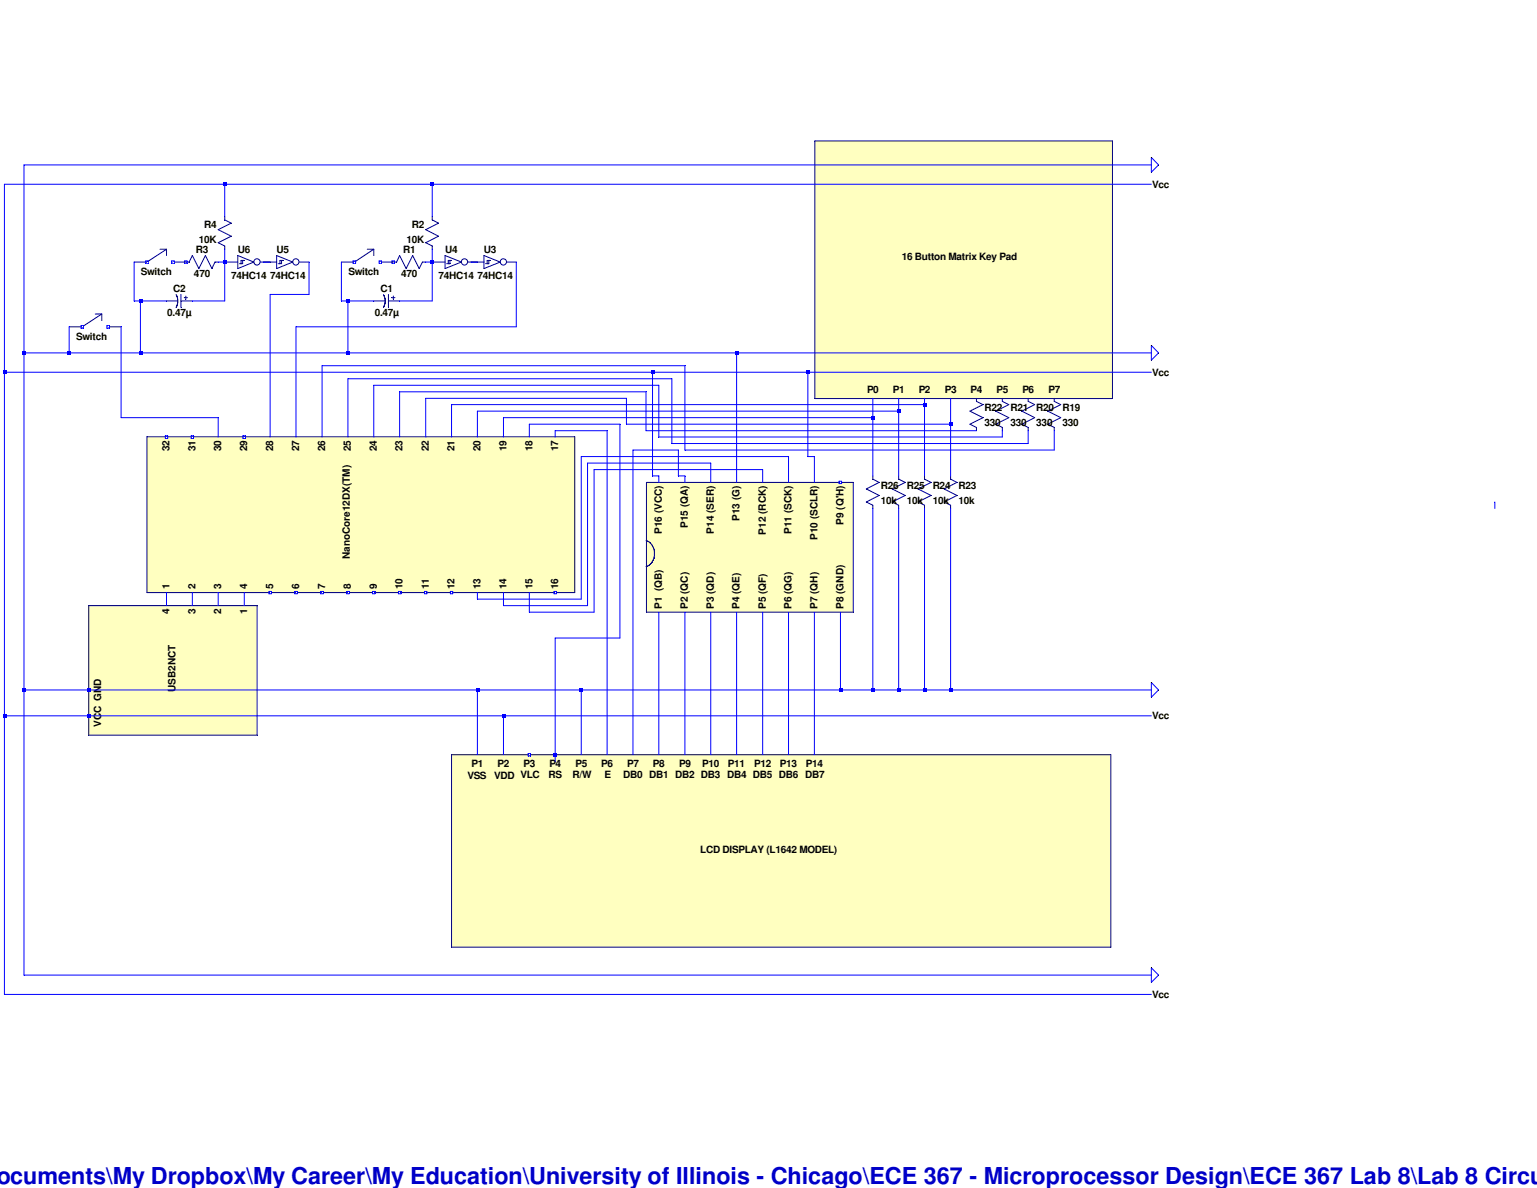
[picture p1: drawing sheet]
<svg xmlns="http://www.w3.org/2000/svg" width="279mm" height="216mm" viewBox="0 0 279 216" stroke-linecap="round" stroke-linejoin="round" font-family="sans-serif">
<defs><g id="words">
<text font-size="4.2" fill="#0000c8" x="-.7" y="215.2">ocuments\My Dropbox\My Career\My Education\University of Illinois - Chicago\ECE 367 - Microprocessor Design\ECE 367 Lab 8\Lab 8 Circu</text>
<g font-size="1.8">
<text x="209.4" y="34.2">Vcc</text>
<text x="37.1" y="41.5">R4</text>
<text x="74.8" y="41.5">R2</text>
<text x="35.6" y="46.1">R3</text>
<text x="36.2" y="44.2">10K</text>
<text x="43.2" y="45.9">U6</text>
<text x="50.3" y="45.9">U5</text>
<text x="73.3" y="46.1">R1</text>
<text x="73.9" y="44.2">10K</text>
<text x="80.9" y="45.9">U4</text>
<text x="88" y="45.9">U3</text>
<text x="163.9" y="47.2">16 Button Matrix Key Pad</text>
<text x="25.6" y="50">Switch</text>
<text x="31.5" y="53.1">C2</text>
<text x="35.3" y="50.4">470</text>
<text x="42" y="50.6">74HC14</text>
<text x="49.1" y="50.6">74HC14</text>
<text x="63.3" y="50">Switch</text>
<text x="69.2" y="53.1">C1</text>
<text x="72.9" y="50.4">470</text>
<text x="79.7" y="50.6">74HC14</text>
<text x="86.8" y="50.6">74HC14</text>
<text x="30.4" y="57.5">0.47µ</text>
<text x="68.1" y="57.5">0.47µ</text>
<text x="13.8" y="61.8">Switch</text>
<text x="157.6" y="71.4">P0</text>
<text x="162.3" y="71.4">P1</text>
<text x="167" y="71.4">P2</text>
<text x="171.7" y="71.4">P3</text>
<text x="176.4" y="71.4">P4</text>
<text x="181.1" y="71.4">P5</text>
<text x="185.8" y="71.4">P6</text>
<text x="190.6" y="71.4">P7</text>
<text x="209.4" y="68.3">Vcc</text>
<text x="179" y="74.8">R22</text>
<text x="179" y="77.4">330</text>
<text x="183.7" y="74.8">R21</text>
<text x="183.7" y="77.4">330</text>
<text x="188.4" y="74.8">R20</text>
<text x="188.4" y="77.4">330</text>
<text x="193.1" y="74.8">R19</text>
<text x="193.1" y="77.4">330</text>
<text x="30.8" y="82" transform="rotate(-90 30.8 82)">32</text>
<text x="35.5" y="82" transform="rotate(-90 35.5 82)">31</text>
<text x="40.2" y="82" transform="rotate(-90 40.2 82)">30</text>
<text x="45" y="82" transform="rotate(-90 45 82)">29</text>
<text x="49.7" y="82" transform="rotate(-90 49.7 82)">28</text>
<text x="54.4" y="82" transform="rotate(-90 54.4 82)">27</text>
<text x="59.1" y="82" transform="rotate(-90 59.1 82)">26</text>
<text x="63.8" y="82" transform="rotate(-90 63.8 82)">25</text>
<text x="68.5" y="82" transform="rotate(-90 68.5 82)">24</text>
<text x="73.2" y="82" transform="rotate(-90 73.2 82)">23</text>
<text x="77.9" y="82" transform="rotate(-90 77.9 82)">22</text>
<text x="82.6" y="82" transform="rotate(-90 82.6 82)">21</text>
<text x="87.3" y="82" transform="rotate(-90 87.3 82)">20</text>
<text x="92.1" y="82" transform="rotate(-90 92.1 82)">19</text>
<text x="96.8" y="82" transform="rotate(-90 96.8 82)">18</text>
<text x="101.5" y="82" transform="rotate(-90 101.5 82)">17</text>
<text x="160.1" y="88.9">R26</text>
<text x="164.8" y="88.9">R25</text>
<text x="169.5" y="88.9">R24</text>
<text x="174.2" y="88.9">R23</text>
<text x="125.1" y="96" transform="rotate(-90 125.1 96)">P15 (QA)</text>
<text x="134.5" y="94.7" transform="rotate(-90 134.5 94.7)">P13 (G)</text>
<text x="153.3" y="95.4" transform="rotate(-90 153.3 95.4)">P9 (Q'H)</text>
<text x="160.1" y="91.6">10k</text>
<text x="164.8" y="91.6">10k</text>
<text x="169.5" y="91.6">10k</text>
<text x="174.2" y="91.6">10k</text>
<text x="63.6" y="101.6" transform="rotate(-90 63.6 101.6)">NanoCore12DX(TM)</text>
<text x="120.3" y="97.1" transform="rotate(-90 120.3 97.1)">P16 (VCC)</text>
<text x="129.8" y="97" transform="rotate(-90 129.8 97)">P14 (SER)</text>
<text x="139.2" y="97.2" transform="rotate(-90 139.2 97.2)">P12 (RCK)</text>
<text x="143.9" y="97.1" transform="rotate(-90 143.9 97.1)">P11 (SCK)</text>
<text x="148.6" y="98.2" transform="rotate(-90 148.6 98.2)">P10 (SCLR)</text>
<text x="30.8" y="107.1" transform="rotate(-90 30.8 107.1)">1</text>
<text x="35.5" y="107.1" transform="rotate(-90 35.5 107.1)">2</text>
<text x="40.2" y="107.1" transform="rotate(-90 40.2 107.1)">3</text>
<text x="45" y="107.1" transform="rotate(-90 45 107.1)">4</text>
<text x="49.7" y="107.1" transform="rotate(-90 49.7 107.1)">5</text>
<text x="54.4" y="107.1" transform="rotate(-90 54.4 107.1)">6</text>
<text x="59.1" y="107.1" transform="rotate(-90 59.1 107.1)">7</text>
<text x="63.8" y="107.1" transform="rotate(-90 63.8 107.1)">8</text>
<text x="68.5" y="107.1" transform="rotate(-90 68.5 107.1)">9</text>
<text x="73.2" y="107.1" transform="rotate(-90 73.2 107.1)">10</text>
<text x="77.9" y="107.1" transform="rotate(-90 77.9 107.1)">11</text>
<text x="82.6" y="107.1" transform="rotate(-90 82.6 107.1)">12</text>
<text x="87.3" y="107.1" transform="rotate(-90 87.3 107.1)">13</text>
<text x="92.1" y="107.1" transform="rotate(-90 92.1 107.1)">14</text>
<text x="96.8" y="107.1" transform="rotate(-90 96.8 107.1)">15</text>
<text x="101.5" y="107.1" transform="rotate(-90 101.5 107.1)">16</text>
<text x="30.8" y="111.7" transform="rotate(-90 30.8 111.7)">4</text>
<text x="35.5" y="111.7" transform="rotate(-90 35.5 111.7)">3</text>
<text x="40.2" y="111.7" transform="rotate(-90 40.2 111.7)">2</text>
<text x="45" y="111.7" transform="rotate(-90 45 111.7)">1</text>
<text x="120.3" y="110.7" transform="rotate(-90 120.3 110.7)">P1 (QB)</text>
<text x="125.1" y="110.7" transform="rotate(-90 125.1 110.7)">P2 (QC)</text>
<text x="129.8" y="110.7" transform="rotate(-90 129.8 110.7)">P3 (QD)</text>
<text x="134.5" y="110.7" transform="rotate(-90 134.5 110.7)">P4 (QE)</text>
<text x="139.2" y="110.7" transform="rotate(-90 139.2 110.7)">P5 (QF)</text>
<text x="143.9" y="110.7" transform="rotate(-90 143.9 110.7)">P6 (QG)</text>
<text x="148.6" y="110.7" transform="rotate(-90 148.6 110.7)">P7 (QH)</text>
<text x="153.3" y="110.7" transform="rotate(-90 153.3 110.7)">P8 (GND)</text>
<text x="31.9" y="125.7" transform="rotate(-90 31.9 125.7)">USB2NCT</text>
<text x="209.4" y="130.7">Vcc</text>
<text x="18.4" y="132" transform="rotate(-90 18.4 132)">VCC GND</text>
<text x="85" y="141.6">VSS</text>
<text x="85.7" y="139.4">P1</text>
<text x="89.8" y="141.6">VDD VLC</text>
<text x="90.5" y="139.4">P2</text>
<text x="95.2" y="139.4">P3</text>
<text x="99.7" y="141.4">RS</text>
<text x="99.9" y="139.4">P4</text>
<text x="104.1" y="141.5">R/W</text>
<text x="104.6" y="139.4">P5</text>
<text x="109.3" y="139.4">P6</text>
<text x="109.9" y="141.4">E</text>
<text x="113.3" y="141.4">DB0 DB1 DB2 DB3 DB4 DB5 DB6 DB7</text>
<text x="114" y="139.4">P7</text>
<text x="118.7" y="139.4">P8</text>
<text x="123.4" y="139.4">P9</text>
<text x="127.6" y="139.4">P10</text>
<text x="132.3" y="139.4">P11</text>
<text x="137.1" y="139.4">P12</text>
<text x="141.8" y="139.4">P13</text>
<text x="146.5" y="139.4">P14</text>
<text x="127.3" y="155">LCD DISPLAY (L1642 MODEL)</text>
<text x="209.4" y="181.4">Vcc</text>
</g>
</g></defs>
<path d="M26.7 79.4h77.8v28.3h-77.8z" fill="#ffffc0"/>
<path d="M26.7 79.4h77.8" fill="none" stroke="#00007f" stroke-width=".18"/>
<path d="M26.7 79.4v28.3" fill="none" stroke="#00007f" stroke-width=".18"/>
<path d="M26.7 107.7h77.8" fill="none" stroke="#00007f" stroke-width=".18"/>
<path d="M104.5 79.4v28.3" fill="none" stroke="#00007f" stroke-width=".18"/>
<path d="M48.9 107.5h.4" fill="none" stroke="#00f" stroke-width=".18"/>
<path d="M49.3 107.5v.4" fill="none" stroke="#00f" stroke-width=".18"/>
<path d="M48.9 107.9h.4" fill="none" stroke="#00f" stroke-width=".18"/>
<path d="M48.9 107.5v.4" fill="none" stroke="#00f" stroke-width=".18"/>
<path d="M53.6 107.5h.4" fill="none" stroke="#00f" stroke-width=".18"/>
<path d="M54 107.5v.4" fill="none" stroke="#00f" stroke-width=".18"/>
<path d="M53.6 107.9h.4" fill="none" stroke="#00f" stroke-width=".18"/>
<path d="M53.6 107.5v.4" fill="none" stroke="#00f" stroke-width=".18"/>
<path d="M58.3 107.5h.5" fill="none" stroke="#00f" stroke-width=".18"/>
<path d="M58.8 107.5v.4" fill="none" stroke="#00f" stroke-width=".18"/>
<path d="M58.3 107.9h.5" fill="none" stroke="#00f" stroke-width=".18"/>
<path d="M58.3 107.5v.4" fill="none" stroke="#00f" stroke-width=".18"/>
<path d="M63 107.5h.5" fill="none" stroke="#00f" stroke-width=".18"/>
<path d="M63.5 107.5v.4" fill="none" stroke="#00f" stroke-width=".18"/>
<path d="M63 107.9h.5" fill="none" stroke="#00f" stroke-width=".18"/>
<path d="M63 107.5v.4" fill="none" stroke="#00f" stroke-width=".18"/>
<path d="M67.7 107.5h.5" fill="none" stroke="#00f" stroke-width=".18"/>
<path d="M68.2 107.5v.4" fill="none" stroke="#00f" stroke-width=".18"/>
<path d="M67.7 107.9h.5" fill="none" stroke="#00f" stroke-width=".18"/>
<path d="M67.7 107.5v.4" fill="none" stroke="#00f" stroke-width=".18"/>
<path d="M72.4 107.5h.5" fill="none" stroke="#00f" stroke-width=".18"/>
<path d="M72.9 107.5v.4" fill="none" stroke="#00f" stroke-width=".18"/>
<path d="M72.4 107.9h.5" fill="none" stroke="#00f" stroke-width=".18"/>
<path d="M72.4 107.5v.4" fill="none" stroke="#00f" stroke-width=".18"/>
<path d="M77.2 107.5h.4" fill="none" stroke="#00f" stroke-width=".18"/>
<path d="M77.6 107.5v.4" fill="none" stroke="#00f" stroke-width=".18"/>
<path d="M77.2 107.9h.4" fill="none" stroke="#00f" stroke-width=".18"/>
<path d="M77.2 107.5v.4" fill="none" stroke="#00f" stroke-width=".18"/>
<path d="M81.9 107.5h.4" fill="none" stroke="#00f" stroke-width=".18"/>
<path d="M82.3 107.5v.4" fill="none" stroke="#00f" stroke-width=".18"/>
<path d="M81.9 107.9h.4" fill="none" stroke="#00f" stroke-width=".18"/>
<path d="M81.9 107.5v.4" fill="none" stroke="#00f" stroke-width=".18"/>
<path d="M100.7 107.5h.4" fill="none" stroke="#00f" stroke-width=".18"/>
<path d="M101.1 107.5v.4" fill="none" stroke="#00f" stroke-width=".18"/>
<path d="M100.7 107.9h.4" fill="none" stroke="#00f" stroke-width=".18"/>
<path d="M100.7 107.5v.4" fill="none" stroke="#00f" stroke-width=".18"/>
<path d="M44.2 79.2h.4" fill="none" stroke="#00f" stroke-width=".18"/>
<path d="M44.6 79.2v.5" fill="none" stroke="#00f" stroke-width=".18"/>
<path d="M44.2 79.7h.4" fill="none" stroke="#00f" stroke-width=".18"/>
<path d="M44.2 79.2v.5" fill="none" stroke="#00f" stroke-width=".18"/>
<path d="M34.8 79.2h.4" fill="none" stroke="#00f" stroke-width=".18"/>
<path d="M35.2 79.2v.5" fill="none" stroke="#00f" stroke-width=".18"/>
<path d="M34.8 79.7h.4" fill="none" stroke="#00f" stroke-width=".18"/>
<path d="M34.8 79.2v.5" fill="none" stroke="#00f" stroke-width=".18"/>
<path d="M30.1 79.2h.4" fill="none" stroke="#00f" stroke-width=".18"/>
<path d="M30.5 79.2v.5" fill="none" stroke="#00f" stroke-width=".18"/>
<path d="M30.1 79.7h.4" fill="none" stroke="#00f" stroke-width=".18"/>
<path d="M30.1 79.2v.5" fill="none" stroke="#00f" stroke-width=".18"/>
<path d="M16.1 110.1h30.6v23.5h-30.6z" fill="#ffffc0"/>
<path d="M16.1 110.1h30.6" fill="none" stroke="#00007f" stroke-width=".18"/>
<path d="M16.1 110.1v23.5" fill="none" stroke="#00007f" stroke-width=".18"/>
<path d="M16.1 133.6h30.6" fill="none" stroke="#00007f" stroke-width=".18"/>
<path d="M46.7 110.1v23.5" fill="none" stroke="#00007f" stroke-width=".18"/>
<path d="M12.6 59.4h2.3" fill="none" stroke="#00007f" stroke-width=".18"/>
<path d="M19.6 59.4h2.4" fill="none" stroke="#00007f" stroke-width=".18"/>
<path d="M18.5 57.1l-3.6 2.3" fill="none" stroke="#00007f" stroke-width=".18"/>
<path d="M17.3 57.1h1.2" fill="none" stroke="#00007f" stroke-width=".18"/>
<path d="M18.5 57.1v1.2" fill="none" stroke="#00007f" stroke-width=".18"/>
<path d="M14.7 59.2h.5" fill="none" stroke="#00f" stroke-width=".18"/>
<path d="M15.2 59.2v.4" fill="none" stroke="#00f" stroke-width=".18"/>
<path d="M14.7 59.6h.5" fill="none" stroke="#00f" stroke-width=".18"/>
<path d="M14.7 59.2v.4" fill="none" stroke="#00f" stroke-width=".18"/>
<path d="M19.4 59.2h.5" fill="none" stroke="#00f" stroke-width=".18"/>
<path d="M19.9 59.2v.4" fill="none" stroke="#00f" stroke-width=".18"/>
<path d="M19.4 59.6h.5" fill="none" stroke="#00f" stroke-width=".18"/>
<path d="M19.4 59.2v.4" fill="none" stroke="#00f" stroke-width=".18"/>
<path d="M148.1 25.6h54.1v46.8h-54.1z" fill="#ffffc0"/>
<path d="M148.1 25.6h54.1" fill="none" stroke="#00007f" stroke-width=".18"/>
<path d="M148.1 25.6v46.8" fill="none" stroke="#00007f" stroke-width=".18"/>
<path d="M148.1 72.4h54.1" fill="none" stroke="#00007f" stroke-width=".18"/>
<path d="M202.2 25.6v46.8" fill="none" stroke="#00007f" stroke-width=".18"/>
<path d="M191.6 77.7v.6" fill="none" stroke="#00007f" stroke-width=".18"/>
<path d="M190.5 77.1l1.1 .6" fill="none" stroke="#00007f" stroke-width=".18"/>
<path d="M192.8 75.9l-2.3 1.2" fill="none" stroke="#00007f" stroke-width=".18"/>
<path d="M190.5 74.7l2.3 1.2" fill="none" stroke="#00007f" stroke-width=".18"/>
<path d="M192.8 73.5l-2.3 1.2" fill="none" stroke="#00007f" stroke-width=".18"/>
<path d="M191.6 72.4v.5" fill="none" stroke="#00007f" stroke-width=".18"/>
<path d="M191.6 72.9l1.2 .6" fill="none" stroke="#00007f" stroke-width=".18"/>
<path d="M186.9 77.7v.6" fill="none" stroke="#00007f" stroke-width=".18"/>
<path d="M185.8 77.1l1.1 .6" fill="none" stroke="#00007f" stroke-width=".18"/>
<path d="M188.1 75.9l-2.3 1.2" fill="none" stroke="#00007f" stroke-width=".18"/>
<path d="M185.8 74.7l2.3 1.2" fill="none" stroke="#00007f" stroke-width=".18"/>
<path d="M188.1 73.5l-2.3 1.2" fill="none" stroke="#00007f" stroke-width=".18"/>
<path d="M186.9 72.4v.5" fill="none" stroke="#00007f" stroke-width=".18"/>
<path d="M186.9 72.9l1.2 .6" fill="none" stroke="#00007f" stroke-width=".18"/>
<path d="M182.2 77.7v.6" fill="none" stroke="#00007f" stroke-width=".18"/>
<path d="M181 77.1l1.2 .6" fill="none" stroke="#00007f" stroke-width=".18"/>
<path d="M183.4 75.9l-2.4 1.2" fill="none" stroke="#00007f" stroke-width=".18"/>
<path d="M181 74.7l2.4 1.2" fill="none" stroke="#00007f" stroke-width=".18"/>
<path d="M183.4 73.5l-2.4 1.2" fill="none" stroke="#00007f" stroke-width=".18"/>
<path d="M182.2 72.4v.5" fill="none" stroke="#00007f" stroke-width=".18"/>
<path d="M182.2 72.9l1.2 .6" fill="none" stroke="#00007f" stroke-width=".18"/>
<path d="M177.5 77.7v.6" fill="none" stroke="#00007f" stroke-width=".18"/>
<path d="M176.3 77.1l1.2 .6" fill="none" stroke="#00007f" stroke-width=".18"/>
<path d="M178.7 75.9l-2.4 1.2" fill="none" stroke="#00007f" stroke-width=".18"/>
<path d="M176.3 74.7l2.4 1.2" fill="none" stroke="#00007f" stroke-width=".18"/>
<path d="M178.7 73.5l-2.4 1.2" fill="none" stroke="#00007f" stroke-width=".18"/>
<path d="M177.5 72.4v.5" fill="none" stroke="#00007f" stroke-width=".18"/>
<path d="M177.5 72.9l1.2 .6" fill="none" stroke="#00007f" stroke-width=".18"/>
<path d="M172.8 91.8v.6" fill="none" stroke="#00007f" stroke-width=".18"/>
<path d="M171.6 91.2l1.2 .6" fill="none" stroke="#00007f" stroke-width=".18"/>
<path d="M173.9 90l-2.3 1.2" fill="none" stroke="#00007f" stroke-width=".18"/>
<path d="M171.6 88.9l2.3 1.1" fill="none" stroke="#00007f" stroke-width=".18"/>
<path d="M173.9 87.7l-2.3 1.2" fill="none" stroke="#00007f" stroke-width=".18"/>
<path d="M172.8 86.5v.6" fill="none" stroke="#00007f" stroke-width=".18"/>
<path d="M172.8 87.1l1.1 .6" fill="none" stroke="#00007f" stroke-width=".18"/>
<path d="M168.1 91.8v.6" fill="none" stroke="#00007f" stroke-width=".18"/>
<path d="M166.9 91.2l1.2 .6" fill="none" stroke="#00007f" stroke-width=".18"/>
<path d="M169.2 90l-2.3 1.2" fill="none" stroke="#00007f" stroke-width=".18"/>
<path d="M166.9 88.9l2.3 1.1" fill="none" stroke="#00007f" stroke-width=".18"/>
<path d="M169.2 87.7l-2.3 1.2" fill="none" stroke="#00007f" stroke-width=".18"/>
<path d="M168.1 86.5v.6" fill="none" stroke="#00007f" stroke-width=".18"/>
<path d="M168.1 87.1l1.1 .6" fill="none" stroke="#00007f" stroke-width=".18"/>
<path d="M163.4 91.8v.6" fill="none" stroke="#00007f" stroke-width=".18"/>
<path d="M162.2 91.2l1.2 .6" fill="none" stroke="#00007f" stroke-width=".18"/>
<path d="M164.5 90l-2.3 1.2" fill="none" stroke="#00007f" stroke-width=".18"/>
<path d="M162.2 88.9l2.3 1.1" fill="none" stroke="#00007f" stroke-width=".18"/>
<path d="M164.5 87.7l-2.3 1.2" fill="none" stroke="#00007f" stroke-width=".18"/>
<path d="M163.4 86.5v.6" fill="none" stroke="#00007f" stroke-width=".18"/>
<path d="M163.4 87.1l1.1 .6" fill="none" stroke="#00007f" stroke-width=".18"/>
<path d="M158.7 91.8v.6" fill="none" stroke="#00007f" stroke-width=".18"/>
<path d="M157.5 91.2l1.2 .6" fill="none" stroke="#00007f" stroke-width=".18"/>
<path d="M159.8 90l-2.3 1.2" fill="none" stroke="#00007f" stroke-width=".18"/>
<path d="M157.5 88.9l2.3 1.1" fill="none" stroke="#00007f" stroke-width=".18"/>
<path d="M159.8 87.7l-2.3 1.2" fill="none" stroke="#00007f" stroke-width=".18"/>
<path d="M158.7 86.5v.6" fill="none" stroke="#00007f" stroke-width=".18"/>
<path d="M158.7 87.1l1.1 .6" fill="none" stroke="#00007f" stroke-width=".18"/>
<path d="M117.5 87.7h37.6v23.6h-37.6z" fill="#ffffc0"/>
<path d="M117.5 87.7h37.6" fill="none" stroke="#00007f" stroke-width=".18"/>
<path d="M117.5 87.7v23.6" fill="none" stroke="#00007f" stroke-width=".18"/>
<path d="M117.5 111.3h37.6" fill="none" stroke="#00007f" stroke-width=".18"/>
<path d="M155.1 87.7v23.6" fill="none" stroke="#00007f" stroke-width=".18"/>
<path d="M117.4 98.3h.2" fill="none" stroke="#00007f" stroke-width=".18"/>
<path d="M117.6 98.3h.1" fill="none" stroke="#00007f" stroke-width=".18"/>
<path d="M117.7 98.3l.2 .1" fill="none" stroke="#00007f" stroke-width=".18"/>
<path d="M117.9 98.4l.1 .1" fill="none" stroke="#00007f" stroke-width=".18"/>
<path d="M118 98.5l.2 .1" fill="none" stroke="#00007f" stroke-width=".18"/>
<path d="M118.2 98.6l.1 .2" fill="none" stroke="#00007f" stroke-width=".18"/>
<path d="M118.3 98.8l.1 .1" fill="none" stroke="#00007f" stroke-width=".18"/>
<path d="M118.4 98.9l.1 .2" fill="none" stroke="#00007f" stroke-width=".18"/>
<path d="M118.5 99.1l.1 .1" fill="none" stroke="#00007f" stroke-width=".18"/>
<path d="M118.6 99.2l.1 .2" fill="none" stroke="#00007f" stroke-width=".18"/>
<path d="M118.7 99.4l.1 .2" fill="none" stroke="#00007f" stroke-width=".18"/>
<path d="M118.8 99.6l.1 .2" fill="none" stroke="#00007f" stroke-width=".18"/>
<path d="M118.9 99.8v.2" fill="none" stroke="#00007f" stroke-width=".18"/>
<path d="M118.9 100l.1 .2" fill="none" stroke="#00007f" stroke-width=".18"/>
<path d="M119 100.2v.2" fill="none" stroke="#00007f" stroke-width=".18"/>
<path d="M119 100.4v.2" fill="none" stroke="#00007f" stroke-width=".18"/>
<path d="M119 100.6v.2" fill="none" stroke="#00007f" stroke-width=".18"/>
<path d="M119 100.8v.2" fill="none" stroke="#00007f" stroke-width=".18"/>
<path d="M119 101l-.1 .2" fill="none" stroke="#00007f" stroke-width=".18"/>
<path d="M118.9 101.2v.2" fill="none" stroke="#00007f" stroke-width=".18"/>
<path d="M118.9 101.4l-.1 .2" fill="none" stroke="#00007f" stroke-width=".18"/>
<path d="M118.8 101.6l-.1 .2" fill="none" stroke="#00007f" stroke-width=".18"/>
<path d="M118.7 101.8l-.1 .2" fill="none" stroke="#00007f" stroke-width=".18"/>
<path d="M118.6 102l-.1 .2" fill="none" stroke="#00007f" stroke-width=".18"/>
<path d="M118.5 102.2l-.1 .1" fill="none" stroke="#00007f" stroke-width=".18"/>
<path d="M118.4 102.3l-.1 .1" fill="none" stroke="#00007f" stroke-width=".18"/>
<path d="M118.3 102.4l-.1 .2" fill="none" stroke="#00007f" stroke-width=".18"/>
<path d="M118.2 102.6l-.2 .1" fill="none" stroke="#00007f" stroke-width=".18"/>
<path d="M118 102.7l-.1 .1" fill="none" stroke="#00007f" stroke-width=".18"/>
<path d="M117.9 102.8l-.2 .1" fill="none" stroke="#00007f" stroke-width=".18"/>
<path d="M117.7 102.9h-.1" fill="none" stroke="#00007f" stroke-width=".18"/>
<path d="M117.6 102.9l-.2 .1" fill="none" stroke="#00007f" stroke-width=".18"/>
<path d="M152.5 87.5h.5" fill="none" stroke="#00f" stroke-width=".18"/>
<path d="M153 87.5v.4" fill="none" stroke="#00f" stroke-width=".18"/>
<path d="M152.5 87.9h.5" fill="none" stroke="#00f" stroke-width=".18"/>
<path d="M152.5 87.5v.4" fill="none" stroke="#00f" stroke-width=".18"/>
<path d="M50.6 47.9h.6" fill="none" stroke="#00007f" stroke-width=".18"/>
<path d="M50.9 47.3h.6" fill="none" stroke="#00007f" stroke-width=".18"/>
<path d="M50.9 47.3v.6" fill="none" stroke="#00007f" stroke-width=".18"/>
<path d="M51.2 47.3v.6" fill="none" stroke="#00007f" stroke-width=".18"/>
<path d="M50.3 46.4l2.9 1.2" fill="none" stroke="#00007f" stroke-width=".18"/>
<path d="M53.2 47.6l-2.9 1.2" fill="none" stroke="#00007f" stroke-width=".18"/>
<path d="M50.3 46.4v2.4" fill="none" stroke="#00007f" stroke-width=".18"/>
<path d="M54.4 47.6h1.8" fill="none" stroke="#00007f" stroke-width=".18"/>
<path d="M47.9 47.6h2.4" fill="none" stroke="#00007f" stroke-width=".18"/>
<g fill="none" stroke="#00007f" stroke-width=".18">
<path d="M43.5 47.9h.6"/>
<circle cx="53.8" cy="47.6" r=".57"/>
</g>
<path d="M43.8 47.3h.6" fill="none" stroke="#00007f" stroke-width=".18"/>
<path d="M43.8 47.3v.6" fill="none" stroke="#00007f" stroke-width=".18"/>
<path d="M44.1 47.3v.6" fill="none" stroke="#00007f" stroke-width=".18"/>
<path d="M43.2 46.4l2.9 1.2" fill="none" stroke="#00007f" stroke-width=".18"/>
<path d="M46.1 47.6l-2.9 1.2" fill="none" stroke="#00007f" stroke-width=".18"/>
<path d="M43.2 46.4v2.4" fill="none" stroke="#00007f" stroke-width=".18"/>
<path d="M47.3 47.6h1.8" fill="none" stroke="#00007f" stroke-width=".18"/>
<path d="M40.9 47.6h2.3" fill="none" stroke="#00007f" stroke-width=".18"/>
<g fill="none" stroke="#00007f" stroke-width=".18">
<path d="M30.3 54.7h2"/>
<circle cx="46.7" cy="47.6" r=".57"/>
</g>
<path d="M32.9 54.7h2.1" fill="none" stroke="#00007f" stroke-width=".18"/>
<path d="M33.5 54.1h.6" fill="none" stroke="#00007f" stroke-width=".18"/>
<path d="M33.8 53.8v.6" fill="none" stroke="#00007f" stroke-width=".18"/>
<path d="M32.9 53.5v2.4" fill="none" stroke="#00007f" stroke-width=".18"/>
<path d="M32 53.6h.1" fill="none" stroke="#00007f" stroke-width=".18"/>
<path d="M32 53.6l.1 .1" fill="none" stroke="#00007f" stroke-width=".18"/>
<path d="M32.1 53.7h.1" fill="none" stroke="#00007f" stroke-width=".18"/>
<path d="M32.1 53.7v.1" fill="none" stroke="#00007f" stroke-width=".18"/>
<path d="M32.1 53.8l.1 .1" fill="none" stroke="#00007f" stroke-width=".18"/>
<path d="M32.2 53.9h.1" fill="none" stroke="#00007f" stroke-width=".18"/>
<path d="M32.2 53.9v.1" fill="none" stroke="#00007f" stroke-width=".18"/>
<path d="M32.2 54l.1 .1" fill="none" stroke="#00007f" stroke-width=".18"/>
<path d="M32.3 54.1v.1" fill="none" stroke="#00007f" stroke-width=".18"/>
<path d="M32.3 54.2h.1" fill="none" stroke="#00007f" stroke-width=".18"/>
<path d="M32.3 54.2v.1" fill="none" stroke="#00007f" stroke-width=".18"/>
<path d="M32.3 54.3v.1" fill="none" stroke="#00007f" stroke-width=".18"/>
<path d="M32.3 54.4v.1" fill="none" stroke="#00007f" stroke-width=".18"/>
<path d="M32.3 54.5v.1" fill="none" stroke="#00007f" stroke-width=".18"/>
<path d="M32.3 54.6h.1" fill="none" stroke="#00007f" stroke-width=".18"/>
<path d="M32.3 54.6v.1" fill="none" stroke="#00007f" stroke-width=".18"/>
<path d="M32.3 54.7v.1" fill="none" stroke="#00007f" stroke-width=".18"/>
<path d="M32.3 54.8v.1" fill="none" stroke="#00007f" stroke-width=".18"/>
<path d="M32.3 54.9h.1" fill="none" stroke="#00007f" stroke-width=".18"/>
<path d="M32.3 54.9v.1" fill="none" stroke="#00007f" stroke-width=".18"/>
<path d="M32.3 55v.1" fill="none" stroke="#00007f" stroke-width=".18"/>
<path d="M32.3 55.1v.1" fill="none" stroke="#00007f" stroke-width=".18"/>
<path d="M32.3 55.2h.1" fill="none" stroke="#00007f" stroke-width=".18"/>
<path d="M32.3 55.2v.1" fill="none" stroke="#00007f" stroke-width=".18"/>
<path d="M32.3 55.3l-.1 .1" fill="none" stroke="#00007f" stroke-width=".18"/>
<path d="M32.2 55.4v.1" fill="none" stroke="#00007f" stroke-width=".18"/>
<path d="M32.2 55.5h.1" fill="none" stroke="#00007f" stroke-width=".18"/>
<path d="M32.2 55.5l-.1 .1" fill="none" stroke="#00007f" stroke-width=".18"/>
<path d="M32.1 55.6v.1" fill="none" stroke="#00007f" stroke-width=".18"/>
<path d="M32.1 55.7v.1" fill="none" stroke="#00007f" stroke-width=".18"/>
<path d="M32.1 55.8h-.1" fill="none" stroke="#00007f" stroke-width=".18"/>
<path d="M32 55.8v.1" fill="none" stroke="#00007f" stroke-width=".18"/>
<path d="M33.8 47.6h.6" fill="none" stroke="#00007f" stroke-width=".18"/>
<path d="M35 46.4l-.6 1.2" fill="none" stroke="#00007f" stroke-width=".18"/>
<path d="M35 46.4l1.2 2.4" fill="none" stroke="#00007f" stroke-width=".18"/>
<path d="M37.3 46.4l-1.1 2.4" fill="none" stroke="#00007f" stroke-width=".18"/>
<path d="M37.3 46.4l1.2 2.4" fill="none" stroke="#00007f" stroke-width=".18"/>
<path d="M39.1 47.6h.6" fill="none" stroke="#00007f" stroke-width=".18"/>
<path d="M39.1 47.6l-.6 1.2" fill="none" stroke="#00007f" stroke-width=".18"/>
<path d="M33.6 47.4h.4" fill="none" stroke="#00f" stroke-width=".18"/>
<path d="M34 47.4v.4" fill="none" stroke="#00f" stroke-width=".18"/>
<path d="M33.6 47.8h.4" fill="none" stroke="#00f" stroke-width=".18"/>
<path d="M33.6 47.4v.4" fill="none" stroke="#00f" stroke-width=".18"/>
<path d="M40.9 39.4v.6" fill="none" stroke="#00007f" stroke-width=".18"/>
<path d="M40.9 40l1.1 .6" fill="none" stroke="#00007f" stroke-width=".18"/>
<path d="M42 40.6l-2.3 1.1" fill="none" stroke="#00007f" stroke-width=".18"/>
<path d="M39.7 41.7l2.3 1.2" fill="none" stroke="#00007f" stroke-width=".18"/>
<path d="M42 42.9l-2.3 1.2" fill="none" stroke="#00007f" stroke-width=".18"/>
<path d="M40.9 44.7v.6" fill="none" stroke="#00007f" stroke-width=".18"/>
<path d="M39.7 44.1l1.2 .6" fill="none" stroke="#00007f" stroke-width=".18"/>
<path d="M24.4 47.6h2.3" fill="none" stroke="#00007f" stroke-width=".18"/>
<path d="M31.5 47.6h2.3" fill="none" stroke="#00007f" stroke-width=".18"/>
<path d="M30.3 45.3l-3.6 2.3" fill="none" stroke="#00007f" stroke-width=".18"/>
<path d="M29.1 45.3h1.2" fill="none" stroke="#00007f" stroke-width=".18"/>
<path d="M30.3 45.3v1.1" fill="none" stroke="#00007f" stroke-width=".18"/>
<path d="M26.5 47.4h.4" fill="none" stroke="#00f" stroke-width=".18"/>
<path d="M26.9 47.4v.4" fill="none" stroke="#00f" stroke-width=".18"/>
<path d="M26.5 47.8h.4" fill="none" stroke="#00f" stroke-width=".18"/>
<path d="M26.5 47.4v.4" fill="none" stroke="#00f" stroke-width=".18"/>
<path d="M31.2 47.4h.5" fill="none" stroke="#00f" stroke-width=".18"/>
<path d="M31.7 47.4v.4" fill="none" stroke="#00f" stroke-width=".18"/>
<path d="M31.2 47.8h.5" fill="none" stroke="#00f" stroke-width=".18"/>
<path d="M31.2 47.4v.4" fill="none" stroke="#00f" stroke-width=".18"/>
<path d="M88.3 47.9h.6" fill="none" stroke="#00007f" stroke-width=".18"/>
<path d="M88.6 47.3h.6" fill="none" stroke="#00007f" stroke-width=".18"/>
<path d="M88.6 47.3v.6" fill="none" stroke="#00007f" stroke-width=".18"/>
<path d="M88.9 47.3v.6" fill="none" stroke="#00007f" stroke-width=".18"/>
<path d="M88 46.4l2.9 1.2" fill="none" stroke="#00007f" stroke-width=".18"/>
<path d="M90.9 47.6l-2.9 1.2" fill="none" stroke="#00007f" stroke-width=".18"/>
<path d="M88 46.4v2.4" fill="none" stroke="#00007f" stroke-width=".18"/>
<path d="M92.1 47.6h1.8" fill="none" stroke="#00007f" stroke-width=".18"/>
<path d="M85.6 47.6h2.4" fill="none" stroke="#00007f" stroke-width=".18"/>
<g fill="none" stroke="#00007f" stroke-width=".18">
<path d="M81.2 47.9h.6"/>
<circle cx="91.5" cy="47.6" r=".57"/>
</g>
<path d="M81.5 47.3h.6" fill="none" stroke="#00007f" stroke-width=".18"/>
<path d="M81.5 47.3v.6" fill="none" stroke="#00007f" stroke-width=".18"/>
<path d="M81.8 47.3v.6" fill="none" stroke="#00007f" stroke-width=".18"/>
<path d="M80.9 46.4l3 1.2" fill="none" stroke="#00007f" stroke-width=".18"/>
<path d="M83.9 47.6l-3 1.2" fill="none" stroke="#00007f" stroke-width=".18"/>
<path d="M80.9 46.4v2.4" fill="none" stroke="#00007f" stroke-width=".18"/>
<path d="M85 47.6h1.8" fill="none" stroke="#00007f" stroke-width=".18"/>
<path d="M78.6 47.6h2.3" fill="none" stroke="#00007f" stroke-width=".18"/>
<g fill="none" stroke="#00007f" stroke-width=".18">
<path d="M67.9 54.7h2.1"/>
<circle cx="84.4" cy="47.6" r=".57"/>
</g>
<path d="M70.6 54.7h2" fill="none" stroke="#00007f" stroke-width=".18"/>
<path d="M71.2 54.1h.6" fill="none" stroke="#00007f" stroke-width=".18"/>
<path d="M71.5 53.8v.6" fill="none" stroke="#00007f" stroke-width=".18"/>
<path d="M70.6 53.5v2.4" fill="none" stroke="#00007f" stroke-width=".18"/>
<path d="M69.7 53.6h.1" fill="none" stroke="#00007f" stroke-width=".18"/>
<path d="M69.7 53.6l.1 .1" fill="none" stroke="#00007f" stroke-width=".18"/>
<path d="M69.8 53.7h.1" fill="none" stroke="#00007f" stroke-width=".18"/>
<path d="M69.8 53.7v.1" fill="none" stroke="#00007f" stroke-width=".18"/>
<path d="M69.8 53.8v.1" fill="none" stroke="#00007f" stroke-width=".18"/>
<path d="M69.8 53.9h.1" fill="none" stroke="#00007f" stroke-width=".18"/>
<path d="M69.9 53.9v.1" fill="none" stroke="#00007f" stroke-width=".18"/>
<path d="M69.9 54v.1" fill="none" stroke="#00007f" stroke-width=".18"/>
<path d="M69.9 54.1v.1" fill="none" stroke="#00007f" stroke-width=".18"/>
<path d="M69.9 54.2h.1" fill="none" stroke="#00007f" stroke-width=".18"/>
<path d="M70 54.2v.1" fill="none" stroke="#00007f" stroke-width=".18"/>
<path d="M70 54.3v.1" fill="none" stroke="#00007f" stroke-width=".18"/>
<path d="M70 54.4v.1" fill="none" stroke="#00007f" stroke-width=".18"/>
<path d="M70 54.5v.1" fill="none" stroke="#00007f" stroke-width=".18"/>
<path d="M70 54.6h.1" fill="none" stroke="#00007f" stroke-width=".18"/>
<path d="M70 54.6v.1" fill="none" stroke="#00007f" stroke-width=".18"/>
<path d="M70 54.7v.1" fill="none" stroke="#00007f" stroke-width=".18"/>
<path d="M70 54.8v.1" fill="none" stroke="#00007f" stroke-width=".18"/>
<path d="M70 54.9h.1" fill="none" stroke="#00007f" stroke-width=".18"/>
<path d="M70 54.9v.1" fill="none" stroke="#00007f" stroke-width=".18"/>
<path d="M70 55v.1" fill="none" stroke="#00007f" stroke-width=".18"/>
<path d="M70 55.1v.1" fill="none" stroke="#00007f" stroke-width=".18"/>
<path d="M70 55.2h-.1" fill="none" stroke="#00007f" stroke-width=".18"/>
<path d="M69.9 55.2v.1" fill="none" stroke="#00007f" stroke-width=".18"/>
<path d="M69.9 55.3v.1" fill="none" stroke="#00007f" stroke-width=".18"/>
<path d="M69.9 55.4v.1" fill="none" stroke="#00007f" stroke-width=".18"/>
<path d="M69.9 55.5h-.1" fill="none" stroke="#00007f" stroke-width=".18"/>
<path d="M69.8 55.5v.1" fill="none" stroke="#00007f" stroke-width=".18"/>
<path d="M69.8 55.6v.1" fill="none" stroke="#00007f" stroke-width=".18"/>
<path d="M69.8 55.7v.1" fill="none" stroke="#00007f" stroke-width=".18"/>
<path d="M69.8 55.8h-.1" fill="none" stroke="#00007f" stroke-width=".18"/>
<path d="M69.7 55.8v.1" fill="none" stroke="#00007f" stroke-width=".18"/>
<path d="M71.5 47.6h.6" fill="none" stroke="#00007f" stroke-width=".18"/>
<path d="M72.6 46.4l-.5 1.2" fill="none" stroke="#00007f" stroke-width=".18"/>
<path d="M72.6 46.4l1.2 2.4" fill="none" stroke="#00007f" stroke-width=".18"/>
<path d="M75 46.4l-1.2 2.4" fill="none" stroke="#00007f" stroke-width=".18"/>
<path d="M75 46.4l1.2 2.4" fill="none" stroke="#00007f" stroke-width=".18"/>
<path d="M76.8 47.6h.6" fill="none" stroke="#00007f" stroke-width=".18"/>
<path d="M76.8 47.6l-.6 1.2" fill="none" stroke="#00007f" stroke-width=".18"/>
<path d="M71.2 47.4h.5" fill="none" stroke="#00f" stroke-width=".18"/>
<path d="M71.7 47.4v.4" fill="none" stroke="#00f" stroke-width=".18"/>
<path d="M71.2 47.8h.5" fill="none" stroke="#00f" stroke-width=".18"/>
<path d="M71.2 47.4v.4" fill="none" stroke="#00f" stroke-width=".18"/>
<path d="M78.6 39.4v.6" fill="none" stroke="#00007f" stroke-width=".18"/>
<path d="M78.6 40l1.1 .6" fill="none" stroke="#00007f" stroke-width=".18"/>
<path d="M79.7 40.6l-2.3 1.1" fill="none" stroke="#00007f" stroke-width=".18"/>
<path d="M77.4 41.7l2.3 1.2" fill="none" stroke="#00007f" stroke-width=".18"/>
<path d="M79.7 42.9l-2.3 1.2" fill="none" stroke="#00007f" stroke-width=".18"/>
<path d="M78.6 44.7v.6" fill="none" stroke="#00007f" stroke-width=".18"/>
<path d="M77.4 44.1l1.2 .6" fill="none" stroke="#00007f" stroke-width=".18"/>
<path d="M62.1 47.6h2.3" fill="none" stroke="#00007f" stroke-width=".18"/>
<path d="M69.1 47.6h2.4" fill="none" stroke="#00007f" stroke-width=".18"/>
<path d="M67.9 45.3l-3.5 2.3" fill="none" stroke="#00007f" stroke-width=".18"/>
<path d="M66.8 45.3h1.1" fill="none" stroke="#00007f" stroke-width=".18"/>
<path d="M67.9 45.3v1.1" fill="none" stroke="#00007f" stroke-width=".18"/>
<path d="M64.2 47.4h.4" fill="none" stroke="#00f" stroke-width=".18"/>
<path d="M64.6 47.4v.4" fill="none" stroke="#00f" stroke-width=".18"/>
<path d="M64.2 47.8h.4" fill="none" stroke="#00f" stroke-width=".18"/>
<path d="M64.2 47.4v.4" fill="none" stroke="#00f" stroke-width=".18"/>
<path d="M68.9 47.4h.4" fill="none" stroke="#00f" stroke-width=".18"/>
<path d="M69.3 47.4v.4" fill="none" stroke="#00f" stroke-width=".18"/>
<path d="M68.9 47.8h.4" fill="none" stroke="#00f" stroke-width=".18"/>
<path d="M68.9 47.4v.4" fill="none" stroke="#00f" stroke-width=".18"/>
<path d="M82.1 137.2h119.8v34.9h-119.8z" fill="#ffffc0"/>
<path d="M82.1 172.1h119.8" fill="none" stroke="#00007f" stroke-width=".18"/>
<path d="M82.1 137.2v34.9" fill="none" stroke="#00007f" stroke-width=".18"/>
<path d="M82.1 137.2h119.8" fill="none" stroke="#00007f" stroke-width=".18"/>
<path d="M201.9 137.2v34.9" fill="none" stroke="#00007f" stroke-width=".18"/>
<path d="M96 136.9h.4" fill="none" stroke="#00f" stroke-width=".18"/>
<path d="M96.4 136.9v.5" fill="none" stroke="#00f" stroke-width=".18"/>
<path d="M96 137.4h.4" fill="none" stroke="#00f" stroke-width=".18"/>
<path d="M96 136.9v.5" fill="none" stroke="#00f" stroke-width=".18"/>
<path d="M4.4 30h204.9M209.3 28.6l1.3 1.4-1.3 1.3zM209.3 62.8l1.3 1.3-1.3 1.3zM209.3 124l1.3 1.4-1.3 1.3zM209.3 175.9l1.3 1.3-1.3 1.3z" fill="none" stroke="#00f" stroke-width=".18"/>
<path d="M.8 33.5h40.1" fill="none" stroke="#00f" stroke-width=".18"/>
<path d="M40.9 33.5h37.7" fill="none" stroke="#00f" stroke-width=".18"/>
<path d="M78.6 33.5h130.7" fill="none" stroke="#00f" stroke-width=".18"/>
<path d="M40.9 33.5v5.9" fill="none" stroke="#00f" stroke-width=".18"/>
<path d="M78.6 33.5v5.9" fill="none" stroke="#00f" stroke-width=".18"/>
<path d="M40.9 45.3v2.3" fill="none" stroke="#00f" stroke-width=".18"/>
<path d="M39.7 47.6h1.2" fill="none" stroke="#00f" stroke-width=".18"/>
<path d="M47.9 47.6h1.2" fill="none" stroke="#00f" stroke-width=".18"/>
<path d="M78.6 45.3v2.3" fill="none" stroke="#00f" stroke-width=".18"/>
<path d="M77.4 47.6h1.2" fill="none" stroke="#00f" stroke-width=".18"/>
<path d="M85.6 47.6h1.2" fill="none" stroke="#00f" stroke-width=".18"/>
<path d="M56.2 47.6v5.9" fill="none" stroke="#00f" stroke-width=".18"/>
<path d="M49.1 53.5h7.1" fill="none" stroke="#00f" stroke-width=".18"/>
<path d="M24.4 47.6v7.1" fill="none" stroke="#00f" stroke-width=".18"/>
<path d="M24.4 54.7h1.1" fill="none" stroke="#00f" stroke-width=".18"/>
<path d="M25.5 54.7h4.8" fill="none" stroke="#00f" stroke-width=".18"/>
<path d="M40.9 47.6v7.1" fill="none" stroke="#00f" stroke-width=".18"/>
<path d="M35 54.7h5.9" fill="none" stroke="#00f" stroke-width=".18"/>
<path d="M62.1 47.6v7.1" fill="none" stroke="#00f" stroke-width=".18"/>
<path d="M62.1 54.7h1.1" fill="none" stroke="#00f" stroke-width=".18"/>
<path d="M63.2 54.7h4.7" fill="none" stroke="#00f" stroke-width=".18"/>
<path d="M78.6 47.6v7.1" fill="none" stroke="#00f" stroke-width=".18"/>
<path d="M72.6 54.7h6" fill="none" stroke="#00f" stroke-width=".18"/>
<path d="M93.9 47.6v11.8" fill="none" stroke="#00f" stroke-width=".18"/>
<path d="M53.8 59.4h40.1" fill="none" stroke="#00f" stroke-width=".18"/>
<path d="M4.4 30v34.1" fill="none" stroke="#00f" stroke-width=".18"/>
<path d="M12.6 59.4v4.7" fill="none" stroke="#00f" stroke-width=".18"/>
<path d="M4.4 64.1h8.2" fill="none" stroke="#00f" stroke-width=".18"/>
<path d="M25.5 54.7v9.4" fill="none" stroke="#00f" stroke-width=".18"/>
<path d="M12.6 64.1h12.9" fill="none" stroke="#00f" stroke-width=".18"/>
<path d="M63.2 54.7v9.4" fill="none" stroke="#00f" stroke-width=".18"/>
<path d="M25.5 64.1h37.7" fill="none" stroke="#00f" stroke-width=".18"/>
<path d="M63.2 64.1h70.7" fill="none" stroke="#00f" stroke-width=".18"/>
<path d="M133.9 64.1h75.4" fill="none" stroke="#00f" stroke-width=".18"/>
<path d="M58.5 66.5h66" fill="none" stroke="#00f" stroke-width=".18"/>
<path d="M.8 33.5v34.1" fill="none" stroke="#00f" stroke-width=".18"/>
<path d="M.8 67.6h117.8" fill="none" stroke="#00f" stroke-width=".18"/>
<path d="M118.6 67.6h28.3" fill="none" stroke="#00f" stroke-width=".18"/>
<path d="M146.9 67.6h62.4" fill="none" stroke="#00f" stroke-width=".18"/>
<path d="M63.2 68.8h58.9" fill="none" stroke="#00f" stroke-width=".18"/>
<path d="M67.9 70h51.9" fill="none" stroke="#00f" stroke-width=".18"/>
<path d="M72.6 71.2h44.8" fill="none" stroke="#00f" stroke-width=".18"/>
<path d="M77.4 72.4h36.5" fill="none" stroke="#00f" stroke-width=".18"/>
<path d="M168.1 72.4v1.1" fill="none" stroke="#00f" stroke-width=".18"/>
<path d="M82.1 73.5h86" fill="none" stroke="#00f" stroke-width=".18"/>
<path d="M163.4 72.4v2.3" fill="none" stroke="#00f" stroke-width=".18"/>
<path d="M86.8 74.7h76.6" fill="none" stroke="#00f" stroke-width=".18"/>
<path d="M22 59.4v16.5" fill="none" stroke="#00f" stroke-width=".18"/>
<path d="M22 75.9h17.7" fill="none" stroke="#00f" stroke-width=".18"/>
<path d="M158.7 72.4v3.5" fill="none" stroke="#00f" stroke-width=".18"/>
<path d="M91.5 75.9h67.2" fill="none" stroke="#00f" stroke-width=".18"/>
<path d="M96.2 77.1h16.5" fill="none" stroke="#00f" stroke-width=".18"/>
<path d="M113.9 72.4v4.7" fill="none" stroke="#00f" stroke-width=".18"/>
<path d="M172.8 72.4v4.7" fill="none" stroke="#00f" stroke-width=".18"/>
<path d="M113.9 77.1h58.9" fill="none" stroke="#00f" stroke-width=".18"/>
<path d="M100.9 78.3h9.5" fill="none" stroke="#00f" stroke-width=".18"/>
<path d="M117.4 71.2v7.1" fill="none" stroke="#00f" stroke-width=".18"/>
<path d="M117.4 78.3h60.1" fill="none" stroke="#00f" stroke-width=".18"/>
<path d="M39.7 75.9v3.5" fill="none" stroke="#00f" stroke-width=".18"/>
<path d="M49.1 53.5v25.9" fill="none" stroke="#00f" stroke-width=".18"/>
<path d="M53.8 59.4v20" fill="none" stroke="#00f" stroke-width=".18"/>
<path d="M58.5 66.5v12.9" fill="none" stroke="#00f" stroke-width=".18"/>
<path d="M63.2 68.8v10.6" fill="none" stroke="#00f" stroke-width=".18"/>
<path d="M67.9 70v9.4" fill="none" stroke="#00f" stroke-width=".18"/>
<path d="M72.6 71.2v8.2" fill="none" stroke="#00f" stroke-width=".18"/>
<path d="M77.4 72.4v7" fill="none" stroke="#00f" stroke-width=".18"/>
<path d="M82.1 73.5v5.9" fill="none" stroke="#00f" stroke-width=".18"/>
<path d="M86.8 74.7v4.7" fill="none" stroke="#00f" stroke-width=".18"/>
<path d="M91.5 75.9v3.5" fill="none" stroke="#00f" stroke-width=".18"/>
<path d="M96.2 77.1v2.3" fill="none" stroke="#00f" stroke-width=".18"/>
<path d="M100.9 78.3v1.1" fill="none" stroke="#00f" stroke-width=".18"/>
<path d="M119.8 70v9.4" fill="none" stroke="#00f" stroke-width=".18"/>
<path d="M182.2 78.3v1.1" fill="none" stroke="#00f" stroke-width=".18"/>
<path d="M119.8 79.4h62.4" fill="none" stroke="#00f" stroke-width=".18"/>
<path d="M122.1 68.8v11.8" fill="none" stroke="#00f" stroke-width=".18"/>
<path d="M186.9 78.3v2.3" fill="none" stroke="#00f" stroke-width=".18"/>
<path d="M122.1 80.6h64.8" fill="none" stroke="#00f" stroke-width=".18"/>
<path d="M115.1 81.8h8.2" fill="none" stroke="#00f" stroke-width=".18"/>
<path d="M124.5 66.5v15.3" fill="none" stroke="#00f" stroke-width=".18"/>
<path d="M191.6 78.3v3.5" fill="none" stroke="#00f" stroke-width=".18"/>
<path d="M124.5 81.8h67.1" fill="none" stroke="#00f" stroke-width=".18"/>
<path d="M105.7 83h37.6" fill="none" stroke="#00f" stroke-width=".18"/>
<path d="M146.9 67.6v15.4" fill="none" stroke="#00f" stroke-width=".18"/>
<path d="M146.9 83h1.1" fill="none" stroke="#00f" stroke-width=".18"/>
<path d="M106.8 84.2h22.4" fill="none" stroke="#00f" stroke-width=".18"/>
<path d="M108 85.3h30.6" fill="none" stroke="#00f" stroke-width=".18"/>
<path d="M118.6 67.6v18.9" fill="none" stroke="#00f" stroke-width=".18"/>
<path d="M118.6 86.5h1.2" fill="none" stroke="#00f" stroke-width=".18"/>
<path d="M123.3 81.8v4.7" fill="none" stroke="#00f" stroke-width=".18"/>
<path d="M123.3 86.5h1.2" fill="none" stroke="#00f" stroke-width=".18"/>
<path d="M158.7 75.9v10.6" fill="none" stroke="#00f" stroke-width=".18"/>
<path d="M163.4 74.7v11.8" fill="none" stroke="#00f" stroke-width=".18"/>
<path d="M168.1 73.5v13" fill="none" stroke="#00f" stroke-width=".18"/>
<path d="M172.8 77.1v9.4" fill="none" stroke="#00f" stroke-width=".18"/>
<path d="M119.8 86.5v1.2" fill="none" stroke="#00f" stroke-width=".18"/>
<path d="M124.5 86.5v1.2" fill="none" stroke="#00f" stroke-width=".18"/>
<path d="M129.2 84.2v3.5" fill="none" stroke="#00f" stroke-width=".18"/>
<path d="M133.9 64.1v23.6" fill="none" stroke="#00f" stroke-width=".18"/>
<path d="M138.6 85.3v2.4" fill="none" stroke="#00f" stroke-width=".18"/>
<path d="M143.3 83v4.7" fill="none" stroke="#00f" stroke-width=".18"/>
<path d="M148 83v4.7" fill="none" stroke="#00f" stroke-width=".18"/>
<path d="M271.7 91.2v1.2" fill="none" stroke="#00f" stroke-width=".18"/>
<path d="M86.8 107.7v1.2" fill="none" stroke="#00f" stroke-width=".18"/>
<path d="M105.7 83v25.9" fill="none" stroke="#00f" stroke-width=".18"/>
<path d="M86.8 108.9h18.9" fill="none" stroke="#00f" stroke-width=".18"/>
<path d="M30.3 107.7v2.4" fill="none" stroke="#00f" stroke-width=".18"/>
<path d="M35 107.7v2.4" fill="none" stroke="#00f" stroke-width=".18"/>
<path d="M39.7 107.7v2.4" fill="none" stroke="#00f" stroke-width=".18"/>
<path d="M44.4 107.7v2.4" fill="none" stroke="#00f" stroke-width=".18"/>
<path d="M91.5 107.7v2.4" fill="none" stroke="#00f" stroke-width=".18"/>
<path d="M106.8 84.2v25.9" fill="none" stroke="#00f" stroke-width=".18"/>
<path d="M91.5 110.1h15.3" fill="none" stroke="#00f" stroke-width=".18"/>
<path d="M96.2 107.7v3.6" fill="none" stroke="#00f" stroke-width=".18"/>
<path d="M108 85.3v26" fill="none" stroke="#00f" stroke-width=".18"/>
<path d="M96.2 111.3h11.8" fill="none" stroke="#00f" stroke-width=".18"/>
<path d="M112.7 77.1v38.9" fill="none" stroke="#00f" stroke-width=".18"/>
<path d="M100.9 116h11.8" fill="none" stroke="#00f" stroke-width=".18"/>
<path d="M4.4 64.1v61.3" fill="none" stroke="#00f" stroke-width=".18"/>
<path d="M4.4 125.4h11.7" fill="none" stroke="#00f" stroke-width=".18"/>
<path d="M16.1 125.4h70.7" fill="none" stroke="#00f" stroke-width=".18"/>
<path d="M86.8 125.4h18.9" fill="none" stroke="#00f" stroke-width=".18"/>
<path d="M152.8 111.3v14.1" fill="none" stroke="#00f" stroke-width=".18"/>
<path d="M105.7 125.4h47.1" fill="none" stroke="#00f" stroke-width=".18"/>
<path d="M158.7 92.4v33" fill="none" stroke="#00f" stroke-width=".18"/>
<path d="M152.8 125.4h5.9" fill="none" stroke="#00f" stroke-width=".18"/>
<path d="M163.4 92.4v33" fill="none" stroke="#00f" stroke-width=".18"/>
<path d="M158.7 125.4h4.7" fill="none" stroke="#00f" stroke-width=".18"/>
<path d="M168.1 92.4v33" fill="none" stroke="#00f" stroke-width=".18"/>
<path d="M163.4 125.4h4.7" fill="none" stroke="#00f" stroke-width=".18"/>
<path d="M172.8 92.4v33" fill="none" stroke="#00f" stroke-width=".18"/>
<path d="M168.1 125.4h4.7" fill="none" stroke="#00f" stroke-width=".18"/>
<path d="M172.8 125.4h36.5" fill="none" stroke="#00f" stroke-width=".18"/>
<path d="M.8 67.6v62.5" fill="none" stroke="#00f" stroke-width=".18"/>
<path d="M.8 130.1h15.3" fill="none" stroke="#00f" stroke-width=".18"/>
<path d="M16.1 130.1h75.4" fill="none" stroke="#00f" stroke-width=".18"/>
<path d="M91.5 130.1h117.8" fill="none" stroke="#00f" stroke-width=".18"/>
<path d="M86.8 125.4v11.8" fill="none" stroke="#00f" stroke-width=".18"/>
<path d="M91.5 130.1v7.1" fill="none" stroke="#00f" stroke-width=".18"/>
<path d="M100.9 116v21.2" fill="none" stroke="#00f" stroke-width=".18"/>
<path d="M105.7 125.4v11.8" fill="none" stroke="#00f" stroke-width=".18"/>
<path d="M110.4 78.3v58.9" fill="none" stroke="#00f" stroke-width=".18"/>
<path d="M115.1 81.8v55.4" fill="none" stroke="#00f" stroke-width=".18"/>
<path d="M119.8 111.3v25.9" fill="none" stroke="#00f" stroke-width=".18"/>
<path d="M124.5 111.3v25.9" fill="none" stroke="#00f" stroke-width=".18"/>
<path d="M129.2 111.3v25.9" fill="none" stroke="#00f" stroke-width=".18"/>
<path d="M133.9 111.3v25.9" fill="none" stroke="#00f" stroke-width=".18"/>
<path d="M138.6 111.3v25.9" fill="none" stroke="#00f" stroke-width=".18"/>
<path d="M143.3 111.3v25.9" fill="none" stroke="#00f" stroke-width=".18"/>
<path d="M148 111.3v25.9" fill="none" stroke="#00f" stroke-width=".18"/>
<path d="M100.9 137.2v1.1" fill="none" stroke="#00f" stroke-width=".18"/>
<path d="M4.4 125.4v51.8" fill="none" stroke="#00f" stroke-width=".18"/>
<path d="M4.4 177.2h204.9" fill="none" stroke="#00f" stroke-width=".18"/>
<path d="M.8 130.1v50.6" fill="none" stroke="#00f" stroke-width=".18"/>
<path d="M.8 180.7h208.5" fill="none" stroke="#00f" stroke-width=".18"/>
<g fill="#00f">
<path d="M.5 67.4h.6v.6h-.6z"/>
<path d="M.5 129.8h.6v.6h-.6z"/>
<path d="M4.1 63.8h.6v.7h-.6z"/>
<path d="M4.1 125.1h.6v.6h-.6z"/>
<path d="M12.3 63.8h.6v.7h-.6z"/>
<path d="M15.8 125.1h.7v.6h-.7z"/>
<path d="M15.8 129.8h.7v.6h-.7z"/>
<path d="M25.2 54.4h.7v.6h-.7z"/>
<path d="M25.2 63.8h.7v.7h-.7z"/>
<path d="M40.6 33.2h.6v.6h-.6z"/>
<path d="M40.6 47.3h.6v.7h-.6z"/>
<path d="M62.9 54.4h.7v.6h-.7z"/>
<path d="M62.9 63.8h.7v.7h-.7z"/>
<path d="M78.3 33.2h.6v.6h-.6z"/>
<path d="M78.3 47.3h.6v.7h-.6z"/>
<path d="M86.5 125.1h.6v.6h-.6z"/>
<path d="M91.2 129.8h.7v.6h-.7z"/>
<path d="M100.6 136.9h.7v.6h-.7z"/>
<path d="M105.4 125.1h.6v.6h-.6z"/>
<path d="M118.3 67.4h.7v.6h-.7z"/>
<path d="M133.6 63.8h.6v.7h-.6z"/>
<path d="M146.6 67.4h.6v.6h-.6z"/>
<path d="M152.5 125.1h.6v.6h-.6z"/>
<path d="M158.4 75.6h.6v.6h-.6z"/>
<path d="M158.4 125.1h.6v.6h-.6z"/>
<path d="M163.1 74.4h.6v.7h-.6z"/>
<path d="M163.1 125.1h.6v.6h-.6z"/>
<path d="M167.8 73.2h.6v.7h-.6z"/>
<path d="M167.8 125.1h.6v.6h-.6z"/>
<path d="M172.5 76.8h.6v.6h-.6z"/>
<path d="M172.5 125.1h.6v.6h-.6z"/>
</g>
<use href="#words"/>
</svg>
